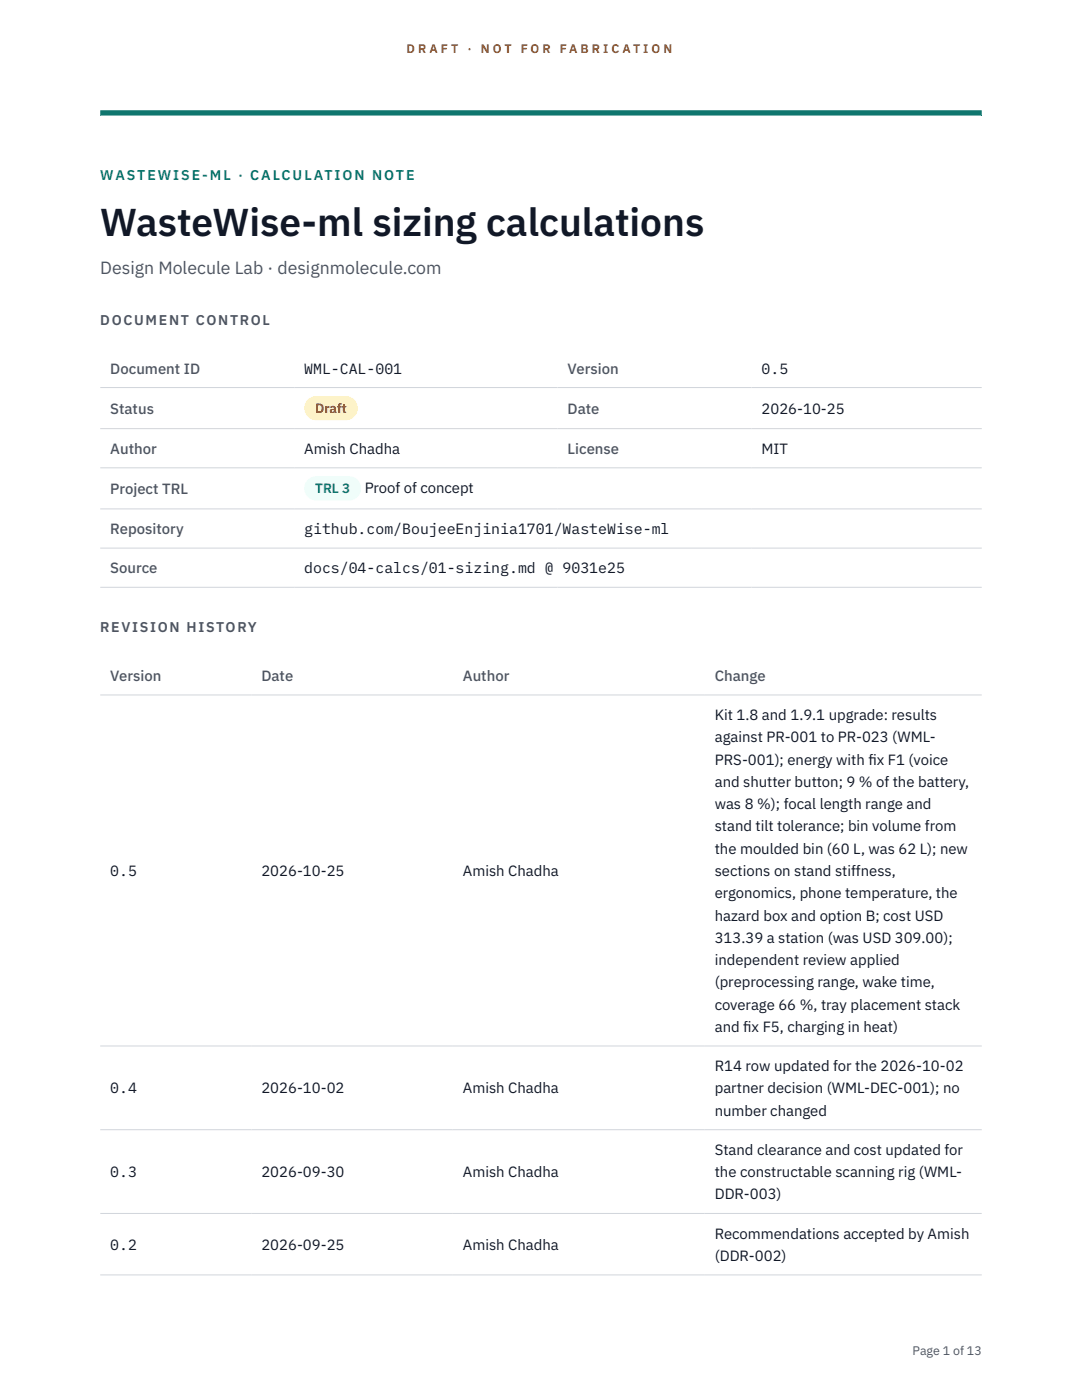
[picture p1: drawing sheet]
<svg xmlns="http://www.w3.org/2000/svg" width="216mm" height="279mm" viewBox="0 0 216 279" stroke-linecap="round" stroke-linejoin="round" font-family="sans-serif">
<defs><g id="words">
<text font-size="7.8" fill="#111827" x="20" y="47.1">WasteWise-ml sizing calculations</text>
<text font-size="3.5" fill="#4b5563" x="20" y="54.6">Design Molecule Lab · designmolecule.com</text>
<g font-size="3" fill="#4b5563">
<text x="22" y="74.5">Document ID</text>
<text x="113.3" y="74.5">Version</text>
<text x="22" y="82.6">Status</text>
<text x="113.3" y="82.6">Date</text>
<text x="22" y="90.6">Author</text>
<text x="113.3" y="90.6">License</text>
<text x="22" y="98.6">Project TRL</text>
<text x="22" y="106.6">Repository</text>
<text x="22" y="114.4">Source</text>
<text x="22" y="135.9">Version</text>
<text x="52.2" y="135.9">Date</text>
<text x="92.4" y="135.9">Author</text>
<text x="142.6" y="135.9">Change</text>
</g>
<g font-size="3" fill="#111827">
<text x="60.7" y="74.5">WML-CAL-001</text>
<text x="152" y="74.5">0.5</text>
<text x="152" y="82.6">2026-10-25</text>
<text x="60.7" y="90.6">Amish Chadha</text>
<text x="152" y="90.6">MIT</text>
<text x="72.8" y="98.5">Proof of concept</text>
<text x="60.7" y="106.6">github.com/BoujeeEnjinia1701/WasteWise-ml</text>
<text x="60.7" y="114.4">docs/04-calcs/01-sizing.md @ 9031e25</text>
<text x="142.6" y="143.7">Kit 1.8 and 1.9.1 upgrade: results</text>
<text x="142.6" y="148.2">against PR-001 to PR-023 (WML-</text>
<text x="142.6" y="152.6">PRS-001); energy with f</text>
<text x="173.3" y="152.6">ix F1 (voice</text>
<text x="142.6" y="157.1">and shutter button; 9 % of the battery,</text>
<text x="142.6" y="161.5">was 8 %); focal length range and</text>
<text x="142.6" y="165.9">stand tilt tolerance; bin volume from</text>
<text x="142.6" y="170.4">the moulded bin (60 L, was 62 L); new</text>
<text x="22" y="174.8">0.5</text>
<text x="52.2" y="174.8">2026-10-25</text>
<text x="92.4" y="174.8">Amish Chadha</text>
<text x="142.6" y="174.8">sections on stand stiffness,</text>
<text x="142.6" y="179.3">ergonomics, phone temperature, the</text>
<text x="142.6" y="183.7">hazard box and option B; cost USD</text>
<text x="142.6" y="188.2">313.39 a station (was USD 309.00);</text>
<text x="142.6" y="192.6">independent review applied</text>
<text x="142.6" y="197.1">(preprocessing range, wake time,</text>
<text x="142.6" y="201.5">coverage 66 %, tray placement stack</text>
<text x="142.6" y="205.9">and f</text>
<text x="148.3" y="205.9">ix F5, charging in heat)</text>
<text x="142.6" y="213.8">R14 row updated for the 2026-10-02</text>
<text x="22" y="218.2">0.4</text>
<text x="52.2" y="218.2">2026-10-02</text>
<text x="92.4" y="218.2">Amish Chadha</text>
<text x="142.6" y="218.2">partner decision (WML-DEC-001); no</text>
<text x="142.6" y="222.7">number changed</text>
<text x="142.6" y="230.5">Stand clearance and cost updated for</text>
<text x="22" y="234.9">0.3</text>
<text x="52.2" y="234.9">2026-09-30</text>
<text x="92.4" y="234.9">Amish Chadha</text>
<text x="142.6" y="234.9">the constructable scanning rig (WML-</text>
<text x="142.6" y="239.4">DDR-003)</text>
<text x="22" y="249.4">0.2</text>
<text x="52.2" y="249.4">2026-09-25</text>
<text x="92.4" y="249.4">Amish Chadha</text>
<text x="142.6" y="247.2">Recommendations accepted by Amish</text>
<text x="142.6" y="251.6">(DDR-002)</text>
</g>
<text font-size="2.8" fill="#0f766e" x="20" y="36">WASTEWISE-ML · CALCULATION NOTE</text>
<g font-size="2.8" fill="#4b5563">
<text x="20" y="64.8">DOCUMENT CONTROL</text>
<text x="20" y="126.2">REVISION HISTORY</text>
</g>
<text font-size="2.7" fill="#92400e" x="62.9" y="82.5">Draft</text>
<text font-size="2.7" fill="#0f766e" x="62.9" y="98.5">TRL 3</text>
<g font-size="2.5" fill="#b45309">
<text x="81.1" y="10.5">D R A F T</text>
<text x="93.3" y="10.5">·</text>
<text x="95.9" y="10.5">N O T</text>
<text x="103.9" y="10.5">F O R</text>
<text x="111.7" y="10.5">F A B R I C A T I O N</text>
</g>
<text font-size="2.5" fill="#4b5563" x="182.1" y="270.3">Page 1 of 13</text>
</g></defs>
<path d="M20 23.1h175.9zM20 22h175.9v1.1h-175.9z" fill-rule="evenodd" fill="#0f766e"/>
<path d="M20 77.3h175.9M20 85.5h175.9M20 93.4h175.9M20 101.6h175.9M20 109.4h175.9M20 117.2h175.9M20 138.7h175.9M20 208.7h175.9M20 225.5h175.9M20 242.2h175.9M20 254.4h175.9" fill="none" stroke="#d1d5db" stroke-width=".2"/>
<path d="M60.7 79h10.7v4.9h-10.7z" fill="#fef3c7"/>
<path d="M60.7 95.1h11.4v4.8h-11.4z" fill="#f0fdfa"/>
<use href="#words"/>
</svg>
